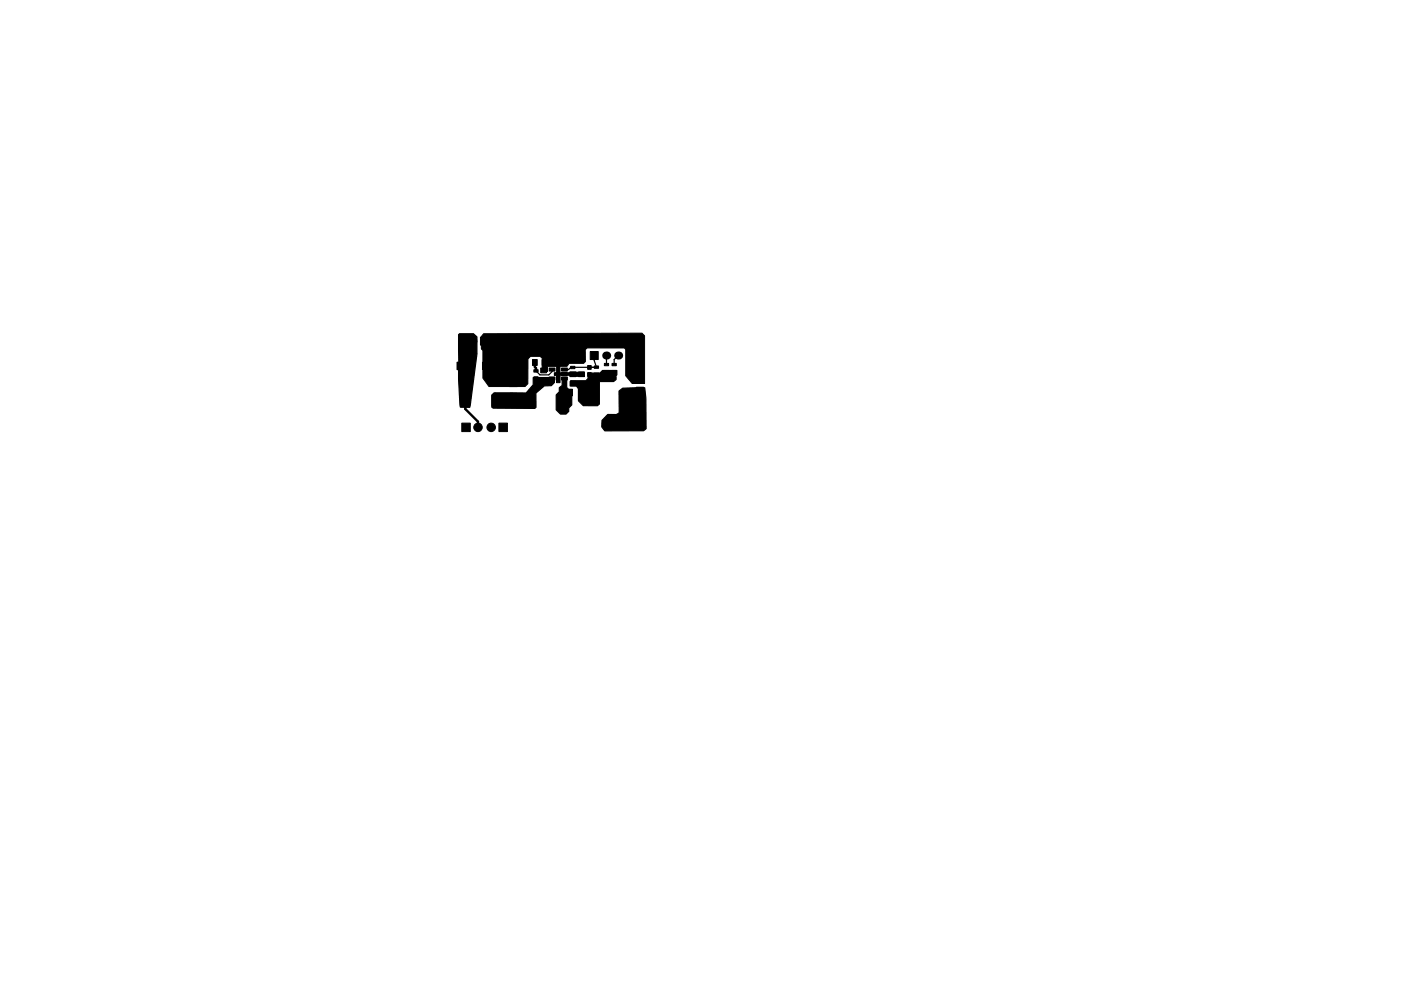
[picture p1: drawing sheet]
<svg xmlns="http://www.w3.org/2000/svg" width="297mm" height="210mm" viewBox="0 0 297 210" stroke-linecap="round" stroke-linejoin="round" font-family="sans-serif">
<g fill="#000" stroke="#000" stroke-width=".21">
<path d="M96.9 76.8h3.5v1.6h-3.5zM101.9 71.5h1.7v1.7h-1.7zM102.3 76.8h3.5v1.6h-3.5zM108 79h1.6v3h-1.6zM112.9 76.3h1v1.2h-1zM113.2 78.4h.9v.5h-.9zM114.9 76.3h1v1.2h-1zM114.6 78.1h1.3v1h-1.3zM116.4 78.1h1.3v.6h-1.3zM116.4 80h1.3v.6h-1.3zM119.1 80h1.2v.6h-1.2zM119.1 79h1.2v.7h-1.2z"/>
<path d="M119.1 78.1h1.2v.6h-1.2zM121 77.7h.9v.5h-.9zM121 76.2h.9v.5h-.9zM120.9 78.9h1.2v1h-1.2zM120.3 79.1l.4-.1h3.2v.9h-3l-.3-.3h-.3zM122.7 78.9h1.2v1h-1.2zM124.6 77.6h.7v.8h-.7zM124.6 79.1h.7v.8h-.7zM125.1 74.6h1.7v1.7h-1.7zM126 79.1h.9v.5h-.9zM126 77.6h.9v.5h-.9zM128.1 78.6h.9v.5h-.9z"/>
<path d="M128.1 77.1h.9v.5h-.9zM129.8 78.6h.9v.5h-.9zM129.8 77.1h.9v.5h-.9zM134.9 78.6h1.6v2.6h-1.6zM102.5 70.8l33.6-.1 .6 .5v10.2h-2.7l-1.3-1.7v-5.5l-.3-.4h-7.9l-.4 .4v2.5l-.4 .4h-3l-.5 .6h-1.5v1.4h.4l.3 .3v.2h-.6l-.1 1.6h-.7v-1.5l-.5-.1v-.5l.5-.1v-1.2l-1.9-.1v1.1h-1.2v-1.1l.2-.2v-1.3l-.6-.6h-2l-.6 .6v5.2l-.6 .6h-7.6l-1.3-1.8v-5.8l-.3-.4-.1-2.5zM97.9 83.9h1.5v2.2h-1.5zM97.9 89.8h1.8v1.8h-1.8zM104.3 83.9h1.5v2.2h-1.5zM105.8 89.8h1.8v1.8h-1.8zM108 83.4h1.6v3h-1.6zM111.9 84.2h1.5v2.2h-1.5zM113.2 79.9h.9v.5h-.9z"/>
<path d="M114.6 80.1h1.3v1h-1.3zM118.3 84.2h1.5v2.2h-1.5zM120.2 82.6h1.2v1.4h-1.2zM120.9 80.9h1.2v1h-1.2zM122.7 80.9h1.2v1h-1.2zM123.3 82.6h1.2v1.4h-1.2zM125.1 83.1h1.5v2.2h-1.5zM131.5 83.1h1.5v2.2h-1.5zM134.9 82.2h1.6v2.6h-1.6z"/>
<circle cx="105.4" cy="76.1" r=".34"/>
<circle cx="108.6" cy="72.8" r=".34"/>
<circle cx="110.6" cy="79.4" r=".34"/>
<circle cx="110.7" cy="72.8" r=".34"/>
<circle cx="117.2" cy="76.7" r=".34"/>
<circle cx="118.2" cy="72.6" r=".34"/>
<circle cx="118.4" cy="76.7" r=".34"/>
<circle cx="123" cy="72.4" r=".34"/>
<circle cx="123.1" cy="76.3" r=".34"/>
<circle cx="127.9" cy="72.5" r="1"/>
<circle cx="131.1" cy="72.5" r="1"/>
<circle cx="134" cy="79.6" r=".34"/>
<circle cx="134" cy="78.1" r=".34"/>
<circle cx="134" cy="76.9" r=".34"/>
<circle cx="134.2" cy="72.5" r="1"/>
<circle cx="101.3" cy="90.7" r=".9"/>
<circle cx="104.1" cy="90.7" r=".9"/>
<circle cx="110.7" cy="81" r=".34"/>
<circle cx="129.1" cy="90.1" r="1"/>
<circle cx="132.3" cy="90.1" r="1"/>
<circle cx="135.5" cy="90.1" r="1"/>
</g>
<g fill="#000">
<circle cx="100.2" cy="72.4" r=".85"/>
<circle cx="128.5" cy="75.4" r=".85"/>
<circle cx="131.1" cy="75.4" r=".85"/>
</g>
<path d="M108.8 84.9l-3.7 .1M129.1 90.1h6.4M135.7 83.5h-2.7l-.8 .7 .1 5.9" fill="none" stroke="#000" stroke-width="1"/>
<path d="M108.8 84.9l.4 .4h3.4" fill="none" stroke="#000" stroke-width="1.3"/>
<path d="M113.4 76.9v1l.2 .2v.6M115.5 76.8l-.1 .1v1.8M117.7 79.4h3.8M117.7 79.4h.1M123.3 79.4h.1M128.5 75.4l.1 .1M98.7 85v1.8l2.6 2.7v1.2M119.7 80.3v2.4l.5 .6h.6" fill="none" stroke="#000" stroke-width=".51"/>
<path d="M121.5 79.4h1.8" fill="none" stroke="#000" stroke-width=".76"/>
<path d="M116.7 78.5l.4-.1v.4l-.7 .7h-1.9l-.9-.8M126 75.4v1.1l.5 1.4h-5.5l-.4 .5h-.9M128.6 75.5v1.8M131.1 75.4l-.9 .9v1" fill="none" stroke="#000" stroke-width=".25"/>
<path d="M97.2 71l.2-.2h3l.7 .7v3.5l-1.4 11-.1 .4h-2a66.2 66.2 0 0 1-.3-9.5zM121 80.8h3.2l.5-.5v-1.1h2.5l.6-.6h3v.9l-.2 .3v.7l-.5 .4-3 .1v4.7l-.4 .4h-3l-1.1-1.1v-2.5l-.4-.6-1.2-.1zM104.3 83.8l.5-.5 6.7 .1 1.5-1.8 .1-1.5h4.5l-.1 1.1-.6 .6-1.5 .1-1.8 1.5v3l-.2 .3-8.8-.1-.3-.2zM119.2 80.1h.9l.1 2.1 .5 .5h.5v3.2l-.6 .7v.7l-.6 .6h-1.2l-.9-1v-3.1l.7-.7v-.8l.6-.5zM131.2 83l.8-.6 4.7-.1 .2 2.1 .1 6.6-.5 .4h-8.3l-.6-.8v-1.4l1.3-1.3 1.8 .1 .6-.4z" fill="#000" stroke="#000" stroke-width=".25"/>
</svg>
